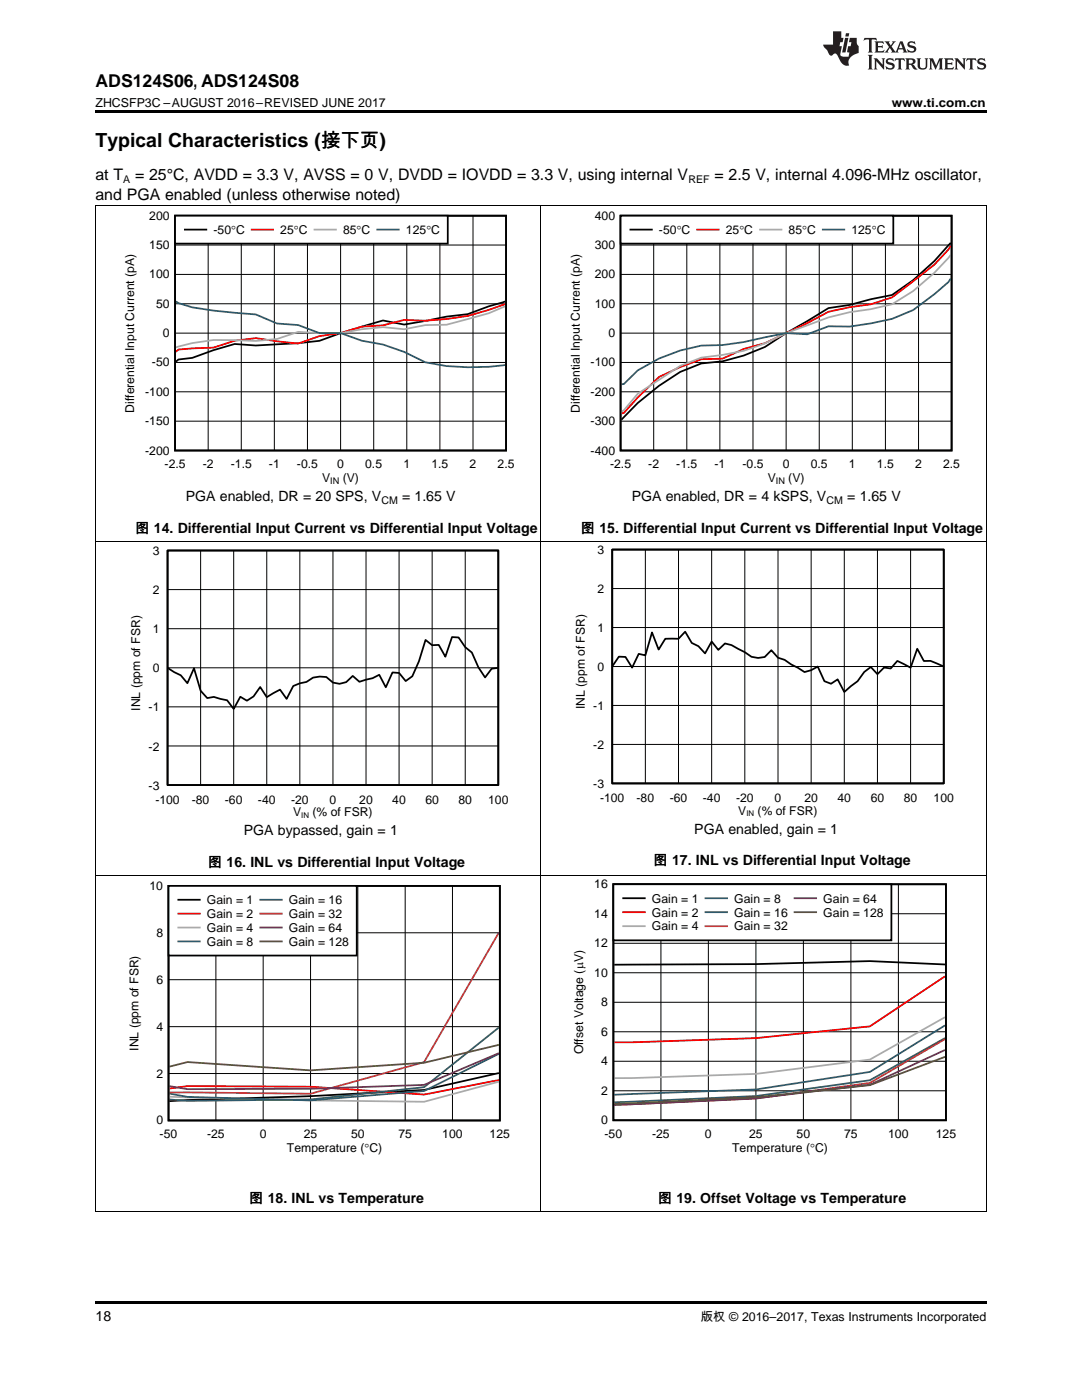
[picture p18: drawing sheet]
<svg xmlns="http://www.w3.org/2000/svg" width="216mm" height="279mm" viewBox="0 0 216 279" stroke-linecap="round" stroke-linejoin="round" font-family="sans-serif">
<defs><g id="words">
<text font-size="3.9" x="19" y="29.3">Typical Characteristics (接下页)</text>
<text font-size="3.5" x="19" y="17.3">ADS124S06, ADS124S08</text>
<g font-size="3.2">
<text x="19" y="36">at T</text>
<text x="27" y="36">= 25°C, AVDD = 3.3 V, AVSS = 0 V, DVDD = IOVDD = 3.3 V, using internal V</text>
<text x="142.6" y="36">= 2.5 V, internal 4.096-MHz oscillator,</text>
<text x="19" y="39.9">and PGA enabled (unless otherwise noted)</text>
</g>
<g font-size="2.8">
<text x="37.1" y="100">PGA enabled, DR = 20 SPS, V</text>
<text x="80.2" y="100">= 1.65 V</text>
<text x="126" y="100">PGA enabled, DR = 4 kSPS, V</text>
<text x="169" y="100">= 1.65 V</text>
<text x="27" y="106.4">图 14. Differential Input Current vs Differential Input Voltage</text>
<text x="115.9" y="106.4">图 15. Differential Input Current vs Differential Input Voltage</text>
<text x="48.6" y="166.7">PGA bypassed, gain = 1</text>
<text x="138.5" y="166.4">PGA enabled, gain = 1</text>
<text x="41.5" y="173.1">图 16. INL vs Differential Input Voltage</text>
<text x="130.4" y="172.7">图 17. INL vs Differential Input Voltage</text>
<text x="49.7" y="240.1">图 18. INL vs Temperature</text>
<text x="131.3" y="240.1">图 19. Offset Voltage vs Temperature</text>
<text x="19" y="263.6">18</text>
</g>
<g font-size="2.5">
<text x="19" y="21.4">ZHCSFP3C –AUGUST 2016–REVISED JUNE 2017</text>
<text x="177.9" y="21.4">www.ti.com.cn</text>
<text x="139.8" y="263.6">版权 © 2016–2017, Texas Instruments Incorporated</text>
</g>
<g font-size="2.4">
<text x="29.8" y="43.8">200</text>
<text x="42.6" y="46.7">-50qC</text>
<text x="55.9" y="46.7">25qC</text>
<text x="68.5" y="46.7">85qC</text>
<text x="81" y="46.7">125qC</text>
<text x="118.7" y="43.8">400</text>
<text x="131.5" y="46.7">-50qC</text>
<text x="144.8" y="46.7">25qC</text>
<text x="157.4" y="46.7">85qC</text>
<text x="169.9" y="46.7">125qC</text>
<text x="29.8" y="49.7">150</text>
<text x="118.7" y="49.7">300</text>
<text x="29.8" y="55.6">100</text>
<text x="118.7" y="55.6">200</text>
<text x="31.1" y="61.4">50</text>
<text x="118.7" y="61.4">100</text>
<text x="32.5" y="67.3">0</text>
<text x="121.4" y="67.3">0</text>
<text x="30.3" y="73.1">-50</text>
<text x="117.9" y="73.1">-100</text>
<text x="26.8" y="82.3" transform="rotate(-90 26.8 82.3)">Differential Input Current (pA)</text>
<text x="29" y="79">-100</text>
<text x="115.7" y="82.3" transform="rotate(-90 115.7 82.3)">Differential Input Current (pA)</text>
<text x="117.9" y="79">-200</text>
<text x="29" y="84.9">-150</text>
<text x="117.9" y="84.9">-300</text>
<text x="29" y="90.7">-200</text>
<text x="32.8" y="93.5">-2.5</text>
<text x="40.4" y="93.5">-2</text>
<text x="46" y="93.5">-1.5</text>
<text x="53.7" y="93.5">-1</text>
<text x="59.2" y="93.5">-0.5</text>
<text x="67.3" y="93.5">0</text>
<text x="72.9" y="93.5">0.5</text>
<text x="80.5" y="93.5">1</text>
<text x="86.1" y="93.5">1.5</text>
<text x="93.7" y="93.5">2</text>
<text x="99.3" y="93.5">2.5</text>
<text x="117.9" y="90.7">-400</text>
<text x="121.7" y="93.5">-2.5</text>
<text x="129.3" y="93.5">-2</text>
<text x="134.9" y="93.5">-1.5</text>
<text x="142.6" y="93.5">-1</text>
<text x="148.1" y="93.5">-0.5</text>
<text x="156.2" y="93.5">0</text>
<text x="161.8" y="93.5">0.5</text>
<text x="169.4" y="93.5">1</text>
<text x="175" y="93.5">1.5</text>
<text x="182.6" y="93.5">2</text>
<text x="188.2" y="93.5">2.5</text>
<text x="64.3" y="96.3">V</text>
<text x="68.4" y="96.3">(V)</text>
<text x="153.2" y="96.3">V</text>
<text x="157.3" y="96.3">(V)</text>
<text x="30.5" y="110.8">3</text>
<text x="119.3" y="110.6">3</text>
<text x="30.5" y="118.6">2</text>
<text x="119.3" y="118.4">2</text>
<text x="30.5" y="126.4">1</text>
<text x="119.3" y="126.2">1</text>
<text x="30.5" y="134.2">0</text>
<text x="119.3" y="133.9">0</text>
<text x="28" y="141.8" transform="rotate(-90 28 141.8)">INL (ppm of FSR)</text>
<text x="29.7" y="142">-1</text>
<text x="116.7" y="141.5" transform="rotate(-90 116.7 141.5)">INL (ppm of FSR)</text>
<text x="118.4" y="141.7">-1</text>
<text x="29.7" y="149.8">-2</text>
<text x="118.4" y="149.5">-2</text>
<text x="29.7" y="157.6">-3</text>
<text x="31" y="160.4">-100</text>
<text x="38.3" y="160.4">-80</text>
<text x="44.9" y="160.4">-60</text>
<text x="51.5" y="160.4">-40</text>
<text x="58.1" y="160.4">-20</text>
<text x="65.8" y="160.4">0</text>
<text x="71.7" y="160.4">20</text>
<text x="78.3" y="160.4">40</text>
<text x="84.9" y="160.4">60</text>
<text x="91.5" y="160.4">80</text>
<text x="97.4" y="160.4">100</text>
<text x="118.4" y="157.3">-3</text>
<text x="119.7" y="160">-100</text>
<text x="127" y="160">-80</text>
<text x="133.6" y="160">-60</text>
<text x="140.3" y="160">-40</text>
<text x="146.9" y="160">-20</text>
<text x="154.6" y="160">0</text>
<text x="160.5" y="160">20</text>
<text x="167.1" y="160">40</text>
<text x="173.7" y="160">60</text>
<text x="180.4" y="160">80</text>
<text x="186.3" y="160">100</text>
<text x="58.5" y="162.9">V</text>
<text x="62.4" y="162.9">(% of FSR)</text>
<text x="147.3" y="162.6">V</text>
<text x="151.2" y="162.6">(% of FSR)</text>
<text x="29.8" y="177.6">10</text>
<text x="118.6" y="177.3">16</text>
<text x="41.3" y="180.4">Gain = 1</text>
<text x="41.3" y="183.2">Gain = 2</text>
<text x="41.3" y="186">Gain = 4</text>
<text x="57.6" y="180.4">Gain = 16</text>
<text x="57.6" y="183.2">Gain = 32</text>
<text x="57.6" y="186">Gain = 64</text>
<text x="118.6" y="183.2">14</text>
<text x="130.1" y="180.1">Gain = 1</text>
<text x="130.1" y="182.9">Gain = 2</text>
<text x="130.1" y="185.7">Gain = 4</text>
<text x="146.5" y="180.1">Gain = 8</text>
<text x="146.5" y="182.9">Gain = 16</text>
<text x="146.5" y="185.7">Gain = 32</text>
<text x="164.3" y="180.1">Gain = 64</text>
<text x="164.3" y="182.9">Gain = 128</text>
<text x="31.2" y="187">8</text>
<text x="41.3" y="188.7">Gain = 8</text>
<text x="57.6" y="188.7">Gain = 128</text>
<text x="118.6" y="189">12</text>
<text x="31.2" y="196.3">6</text>
<text x="118.6" y="194.9">10</text>
<text x="120" y="200.8">8</text>
<text x="27.6" y="209.7" transform="rotate(-90 27.6 209.7)">INL (ppm of FSR)</text>
<text x="31.2" y="205.7">4</text>
<text x="120" y="206.7">6</text>
<text x="31.2" y="215">2</text>
<text x="116.4" y="210.4" transform="rotate(-90 116.4 210.4)">Offset Voltage (PV)</text>
<text x="120" y="212.6">4</text>
<text x="120" y="218.5">2</text>
<text x="31.2" y="224.4">0</text>
<text x="31.9" y="227.2">-50</text>
<text x="41.3" y="227.2">-25</text>
<text x="51.8" y="227.2">0</text>
<text x="60.6" y="227.2">25</text>
<text x="70" y="227.2">50</text>
<text x="79.5" y="227.2">75</text>
<text x="88.3" y="227.2">100</text>
<text x="97.7" y="227.2">125</text>
<text x="120" y="224.4">0</text>
<text x="120.6" y="227.2">-50</text>
<text x="130.1" y="227.2">-25</text>
<text x="140.7" y="227.2">0</text>
<text x="149.5" y="227.2">25</text>
<text x="158.9" y="227.2">50</text>
<text x="168.4" y="227.2">75</text>
<text x="177.2" y="227.2">100</text>
<text x="186.7" y="227.2">125</text>
<text x="57.2" y="230">Temperature (qC)</text>
<text x="146.1" y="230">Temperature (qC)</text>
</g>
<g font-size="2.1">
<text x="24.6" y="36.6">A</text>
<text x="137.4" y="36.6">REF</text>
<text x="76.1" y="100.6">CM</text>
<text x="164.9" y="100.6">CM</text>
</g>
<g font-size="1.8">
<text x="65.9" y="96.7">IN</text>
<text x="154.8" y="96.7">IN</text>
</g>
<g font-size="1.6">
<text x="60.1" y="163.3">IN</text>
<text x="148.9" y="162.9">IN</text>
</g>
</g></defs>
<path d="M19 259.7h177.8v.5h-177.8z" fill="#000"/>
<g fill="none" stroke="#000" stroke-width=".2">
<path d="M19.1 174.8v67.1M43.1 176.8v46.8M52.5 176.8v46.8M62 176.8v46.8M71.4 176.8v46.8M80.8 176.8v46.8M90.3 176.8v46.8M107.9 174.8v67.1M196.8 174.8v67.1M33.6 195.5h66.1M33.6 186.2h66.1M33.6 214.2h66.1"/>
<path d="M33.6 204.9h66.1M19 241.8h177.8"/>
</g>
<path d="M33.6 176.8h66.1v46.8h-66.1zM99.6 214.1l-15 3.4-22.6 1.3-28.2 1" fill="none" stroke="#000" stroke-width=".35"/>
<path d="M99.6 215.5l-15 2.9-22.6-1.5-24.6-.1-3.6 .4" fill="none" stroke="#f00" stroke-width=".35"/>
<path d="M99.6 215.9l-15 4-22.6-.3-28.2-.7" fill="none" stroke="#aaa" stroke-width=".35"/>
<path d="M99.6 210.3l-15 7.4-22.6 1.9-24.6-.7-3.6-.7" fill="none" stroke="#295c75" stroke-width=".35"/>
<path d="M99.6 205l-15 12-22.6 2.4-24.6 .3-3.6-.3" fill="none" stroke="#286b49" stroke-width=".35"/>
<path d="M99.6 186.1l-15 25.9-22.6 6.3-28.2-.3" fill="none" stroke="#9e3a3a" stroke-width=".35"/>
<path d="M99.6 210.2l-15 6.3-22.6 .8-24.6 .1-3.6-.6" fill="none" stroke="#68275f" stroke-width=".35"/>
<path d="M99.6 208.5l-15 3.6-22.6 1.5-24.6-1.6-3.6 .9" fill="none" stroke="#6b5028" stroke-width=".35"/>
<path d="M33.6 176.8h37.6v13.9h-37.6z" fill-rule="evenodd" fill="#fff"/>
<path d="M33.6 176.8h37.6v13.9h-37.6zM35.6 179.6h4.3M122.4 176.5h66.3v47.1h-66.3zM188.6 192.5l-15-.7-22.8 .6-28.2 .1" fill="none" stroke="#000" stroke-width=".35"/>
<path d="M35.6 182.3h4.3M188.6 194.8l-15 10-22.8 2.4-24.6 .8h-3.6" fill="none" stroke="#f00" stroke-width=".35"/>
<path d="M35.6 185.1h4.3M188.6 203l-15 8.5-22.8 2.8-28.2 .9" fill="none" stroke="#aaa" stroke-width=".35"/>
<path d="M35.6 187.9h4.3M188.6 204.6l-15 9.3-22.8 3.5-28.2 1.1" fill="none" stroke="#295c75" stroke-width=".35"/>
<path d="M51.9 179.6h4.3M188.6 207.2l-15 8.4-22.8 3.1-28.2 1.3" fill="none" stroke="#286b49" stroke-width=".35"/>
<path d="M51.9 182.3h4.3M188.6 207.4l-15 8.7-22.8 3.1-28.2 1.3" fill="none" stroke="#9e3a3a" stroke-width=".35"/>
<path d="M51.9 185.1h4.3M188.6 209.5l-15 7-22.8 2.7-28.2 1.3" fill="none" stroke="#68275f" stroke-width=".35"/>
<path d="M51.9 187.9h4.3M188.6 210.9l-15 5.7-22.8 2.4-28.2 1.3" fill="none" stroke="#6b5028" stroke-width=".35"/>
<g fill="none" stroke="#000" stroke-width=".2">
<path d="M131.9 176.5v47.1M141.3 176.5v47.1M150.8 176.5v47.1M160.3 176.5v47.1M169.8 176.5v47.1M179.3 176.5v47.1M122.4 194.1h66.4M122.4 188.3h66.4M122.4 182.4h66.4M122.4 217.7h66.4M122.4 211.8h66.4M122.4 205.9h66.4"/>
<path d="M122.4 200h66.4"/>
</g>
<path d="M122.4 176.5h55.5v11.2h-55.5z" fill-rule="evenodd" fill="#fff"/>
<path d="M34.9 43h66.1v46.9h-66.1zM100.8 60.2l-3.3 .9-4.2 1.6-4.2 .5-8.5 1.6-4.2-.8-8.4 2.5-4.3 1.5-4.2 .5-8.5 .5-4.2-.3-4.2 1.2-4.2 1.5-2.8 .3-.5 .5M33.4 109.9h66v46.8h-66zM122.2 109.7h66.1v46.6h-66.1zM99.3 133.3l-1.2 .2-1.3 1.7-1.3-2-1.3-3-1.4-1-1.3-2-1.3-.1-1.3 4-1.4-2.4-1.3 .1-1.3-1.1-1.3 4.3-1.3 3-1.4 .9-1.3-1.6-1.3-.1-1.3 3-1.3-2.5-1.4 .6-2.6 .8-1.3-1.2a3.1 3.1 0 0 1-5.3 .2l-1.3-.1-1.3 .2-1.3 .9-1.4 .3-1.3 .5-1.3 2.6-1.3-1.9-2.7 1.5-1.3-2-1.3 1.9-1.3 .8-1.3-.7-1.4 2.4-1.3-1.7-2.6-.7-1.3 .2-1.4-1.4-1.3-4.5-1.3 3-1.3-1.6-2.5-1.4M122.3 132.8l1.2-1.8 1.3 .1 1.3 2.1 1.3-2.7 1.4 .3 1.3-4.6 1.3 3.4 1.3-2.1h2.7l1.3-1.4 1.3 2.2 1.4 .7 1.3 1.4 1.3-2.4 1.3 1.7 1.4-1.3 1.3 .3 2.6 1.5 1.3 .9 1.4 .2 1.3-.2 1.3-1.3 1.3 1.5 1.4 .4 3.9 2.4 1.4-.3 1.3-.8 1.3 2.9 1.3 .6 1.3-.9 1.4 2.5 2.6-2.1 1.3-1.9 1.4-1 1.3 1.4 1.3-1.3 1.3 .2 1.4-1.5 2.6 1.4 1.3-3.8 1.3 2.4h1.4l2.4 1M122.4 176.5h55.5v11.2h-55.5zM124.4 179.3h4.3" fill="none" stroke="#000" stroke-width=".35"/>
<path d="M100.8 60.7a42.4 42.4 0 0 1-20.2 3.1l-4.2 1.1-4.2 .3-4.2 1.3-4.3 .6-4.2 1.5-8.5-1.1-4.2 .5-4.2 1.4-7 .4-.5 .4M124.4 182h4.3" fill="none" stroke="#f00" stroke-width=".35"/>
<path d="M100.8 61.1l-3.3 1.4-8.4 2.3-4.2 .1-4.3 .8-4.2-.4-4.2 .4-4.2 .8h-4.3l-4.2-.3-4.2 1.5-4.3 .3-4.2-.1a31.2 31.2 0 0 0-11.7 1.4M124.4 184.8h4.3" fill="none" stroke="#aaa" stroke-width=".35"/>
<path d="M35.1 60.2l.5 .3 2.8 .8 4.2 .7 8.4 .8 4.3 1.8 4.2 .3 4.2 1.6h4.3l4.2 1.5 4.2 .8 4.2 1.4 4.3 2.1a45.1 45.1 0 0 0 15.9 .5M140.8 179.3h4.3" fill="none" stroke="#295c75" stroke-width=".35"/>
<path d="M140.8 182h4.3" fill="none" stroke="#286b49" stroke-width=".35"/>
<path d="M140.8 184.8h4.3" fill="none" stroke="#9e3a3a" stroke-width=".35"/>
<path d="M158.5 179.3h4.4" fill="none" stroke="#68275f" stroke-width=".35"/>
<path d="M158.5 182h4.4" fill="none" stroke="#6b5028" stroke-width=".35"/>
<g fill="none" stroke="#000" stroke-width=".2">
<path d="M19.1 41.1v133.7M34.9 54.8h66.1M34.9 48.9h66.1M41.5 43v46.9M48.1 43v46.9M54.7 43v46.9M61.3 43v46.9M68 43v46.9M74.6 43v46.9M81.2 43v46.9M87.8 43v46.9M94.4 43v46.9"/>
<path d="M107.9 41.1v133.7M196.8 41.1v133.7M34.9 78.2h66.1M34.9 72.3h66.1M34.9 66.5h66.1M34.9 60.6h66.1M34.9 84.1h66.1M19 108.1h177.8M33.4 117.7h66M40 109.9v46.8M46.6 109.9v46.8M53.2 109.9v46.8"/>
<path d="M59.8 109.9v46.8M66.4 109.9v46.8M73 109.9v46.8M79.6 109.9v46.8M86.2 109.9v46.8M92.8 109.9v46.8M122.2 117.5h66.1M128.8 109.7v46.7M135.4 109.7v46.7M142 109.7v46.7M148.6 109.7v46.7M155.2 109.7v46.7"/>
<path d="M161.9 109.7v46.7M168.5 109.7v46.7M175.1 109.7v46.7M181.7 109.7v46.7M33.4 133.3h66M33.4 125.5h66M122.2 133h66.1M122.2 125.2h66.1M33.4 148.9h66M33.4 141.1h66M122.2 148.6h66.1M122.2 140.8h66.1"/>
<path d="M19 174.8h177.8"/>
</g>
<path d="M34.9 43h54.4v5.6h-54.4z" fill-rule="evenodd" fill="#fff"/>
<path d="M34.9 43.1h54.4v5.5h-54.4zM36.9 45.8h4.3M123.8 43h66.1v46.9h-66.1zM189.7 48.5a48.4 48.4 0 0 1-11.7 10.4l-4.2 .8-4.3 1.2-4.2 .6-8.4 5a30.2 30.2 0 0 1-17 6l-4.2 1.7a45.7 45.7 0 0 0-11.7 9.6" fill="none" stroke="#000" stroke-width=".35"/>
<path d="M50.2 45.8h4.3M189.7 49.1l-.5 .7-2.8 3-8.4 6.6-4.2 1.3-4.3 .6-4.2 .9-4.2 2.3-8.5 4-4.2 1.1-4.2 2-4.3 .1-4.2 1.6-4.2 1.9-4.2 4.1-2.8 3.1-.5 .1" fill="none" stroke="#f00" stroke-width=".35"/>
<path d="M62.8 45.8h4.2M189.7 50.8a39.8 39.8 0 0 1-11.7 9.9l-4.2 1-4.3 .6-4.2 1-8.4 3.2-4.3 2.1-4.2 1.4-4.2 .8-4.3 .6-4.2 1.6-8.4 5.6-2.8 3.3-.5 .3" fill="none" stroke="#aaa" stroke-width=".35"/>
<path d="M75.3 45.8h4.3M189.7 55.6l-.5 .7-2.8 2.4-4.2 3.2-4.2 1.7-4.2 .9-4.3 .7-4.2-.1-4.2 1.6-4.2-.2-8.5 1.8-4.2 .6-4.3 .1-4.2 1-4.2 1.6-4.2 2.3-2.8 2.7-.5 .1" fill="none" stroke="#295c75" stroke-width=".35"/>
<g fill="none" stroke="#000" stroke-width=".2">
<path d="M123.8 54.8h66.1M123.8 48.9h66.1M130.4 43v46.9M137 43v46.9M143.6 43v46.9M150.2 43v46.9M156.9 43v46.9M163.5 43v46.9M170.1 43v46.9M176.7 43v46.9M183.3 43v46.9M123.8 78.2h66.1"/>
<path d="M123.8 72.3h66.1M123.8 66.5h66.1M123.8 60.6h66.1M123.8 84.1h66.1"/>
</g>
<path d="M123.8 43h54.4v5.6h-54.4z" fill-rule="evenodd" fill="#fff"/>
<path d="M123.8 43.1h54.4v5.5h-54.4zM125.8 45.8h4.3" fill="none" stroke="#000" stroke-width=".35"/>
<path d="M139.1 45.8h4.3" fill="none" stroke="#f00" stroke-width=".35"/>
<path d="M151.7 45.8h4.2" fill="none" stroke="#aaa" stroke-width=".35"/>
<path d="M164.2 45.8h4.3" fill="none" stroke="#295c75" stroke-width=".35"/>
<path d="M19 41.1h177.8" fill="none" stroke="#000" stroke-width=".2"/>
<path d="M19 22h177.8v.5h-177.8z" fill="#000"/>
<g fill="#231f20">
<path d="M172.5 7.6l-.1 .5 .4-.2h.6v.1v2.1l-.2 .4h.9l-.2-.4v-2.1l.1-.1h.5l.5 .2-.2-.5zM174.5 8.3l.2 .3v1.5l-.2 .4h1.8l.2-.6a1.04 1.04 0 0 1-1.3 .2v-.7h.6l.3 .2v-.6l-.3 .2h-.6v-.6l.8-.1 .4 .3-.2-.5zM176.5 8.3l.9 1.1-.9 1.1h.8l-.2-.2 .4-.7 .5 .7-.2 .2h1.5l-.2-.2 .2-.4h.9l.1 .4-.2 .2h1l-.3-.3-.7-1.9h-.5l-.9 2-.8-1 .9-1h-.8l.1 .3-.4 .5-.3-.6 .1-.2zM179.7 8.6l.4 1h-.7zM181.3 8.4a.63 .63 0 0 0-.2 .7 .63 .63 0 0 0 .6 .4l.6 .2 .1 .2a.75 .75 0 0 1-.7 .4 .75 .75 0 0 1-.6-.5l.1 .7 .1-.1a1.11 1.11 0 0 0 1.5-.6 1.13 1.13 0 0 0-1.2-.8l-.1-.4a1.04 1.04 0 0 1 1.2 .2l-.2-.5-.2 .1-.4-.2zM173.2 10.9l.2 .4v2.2l-.2 .4h1l-.3-.4v-2.2l.3-.4zM174.3 11.6l.3 .4v1.5l-.3 .4h.8l-.2-.4v-1.3l1.5 1.7v-1.9l.2-.4h-.7l.2 .4v.9l-1.1-1.3zM177 11.8a.62 .62 0 0 0-.2 .7 .62 .62 0 0 0 .6 .4l.6 .1 .1 .3a.76 .76 0 0 1-.7 .3 .76 .76 0 0 1-.7-.4l.2 .7 .1-.1a1.11 1.11 0 0 0 1.5-.6 1.13 1.13 0 0 0-1.2-.8l-.1-.4a1.04 1.04 0 0 1 1.2 .2l-.2-.6-.2 .1-.5-.1zM178.7 11.6l-.2 .6a.61 .61 0 0 1 .8-.3v1.6l-.2 .4h.9l-.2-.4v-1.6a.63 .63 0 0 1 .7 .3l-.1-.6zM180.6 11.6l.3 .4v1.5l-.3 .4h1l-.2-.2-.1-.8 .6 .2a.76 .76 0 0 0 1.2 .7l-1-1a.58 .58 0 0 0 .6-.5 .58 .58 0 0 0-.5-.6zM181.4 11.9h.1a.45 .45 0 0 1 .5 .1 .45 .45 0 0 1 .1 .5l-.8 .2zM182.9 11.6l.2 .2a2.17 2.17 0 0 0 .3 1.9 .99 .99 0 0 0 1.6-.6v-1.1l.2-.4h-.7l.2 .2a1.92 1.92 0 0 1-.2 1.8 .6 .6 0 0 1-.9-.5v-1.1l.2-.4zM185.4 11.6l.2 .4v1.5l-.2 .4h.7l-.2-.4v-1.4l.8 1.8 .8-1.8v1.4l-.2 .4h.9l-.2-.4v-1.5l.2-.4h-.8l-.6 1.5-.6-1.5zM188.4 11.6l.2 .4v1.5l-.2 .4h1.8l.1-.6a1.04 1.04 0 0 1-1.2 .1v-.6h.5l.4 .2v-.6l-.4 .2h-.5v-.7h.8l.3 .3-.1-.6zM190.5 11.6l.2 .4v1.5l-.2 .4h.7l-.2-.4v-1.3l1.5 1.7v-1.9l.2-.4h-.7l.2 .4v.9l-1.1-1.3zM192.9 11.6l-.1 .6a.61 .61 0 0 1 .7-.3l.1 1.6-.3 .4h1l-.3-.4 .1-1.6a.63 .63 0 0 1 .7 .3l-.1-.6zM195.2 11.8a.62 .62 0 0 0-.2 .7 .62 .62 0 0 0 .6 .4l.6 .1 .1 .3a.76 .76 0 0 1-.7 .3 .76 .76 0 0 1-.6-.4l.1 .7 .1-.1a1.11 1.11 0 0 0 1.6-.6 1.13 1.13 0 0 0-1.3-.8l-.1-.4a1.04 1.04 0 0 1 1.2 .2l-.1-.6-.2 .1-.5-.1z"/>
<path d="M166.2 6.3v2.6h-1.9v.4l.8 .9a.91 .91 0 0 0 1 .8 .56 .56 0 0 1 .5-.3 .56 .56 0 0 1 .5 .3l.4 .8a1.53 1.53 0 0 0 1.9 1.2 1.54 1.54 0 0 1 1-2.1l.9-.3v-1.4a1.52 1.52 0 0 1-.4-1.6h-1.3l-.2 .8h.5l-.2 .8h-.5l-.1 1v.2l.4 .1-.2 .8a1.93 1.93 0 0 1-1.6-.3l.3-1.8h-.5l.2-.8h.4l.2-.8h-.4v-1.3zM168.6 7.6l-.6 2.9h.7l.6-2.9zM168.8 6.6l-.1 .7h.6l.2-.7z"/>
</g>
<use href="#words"/>
</svg>
